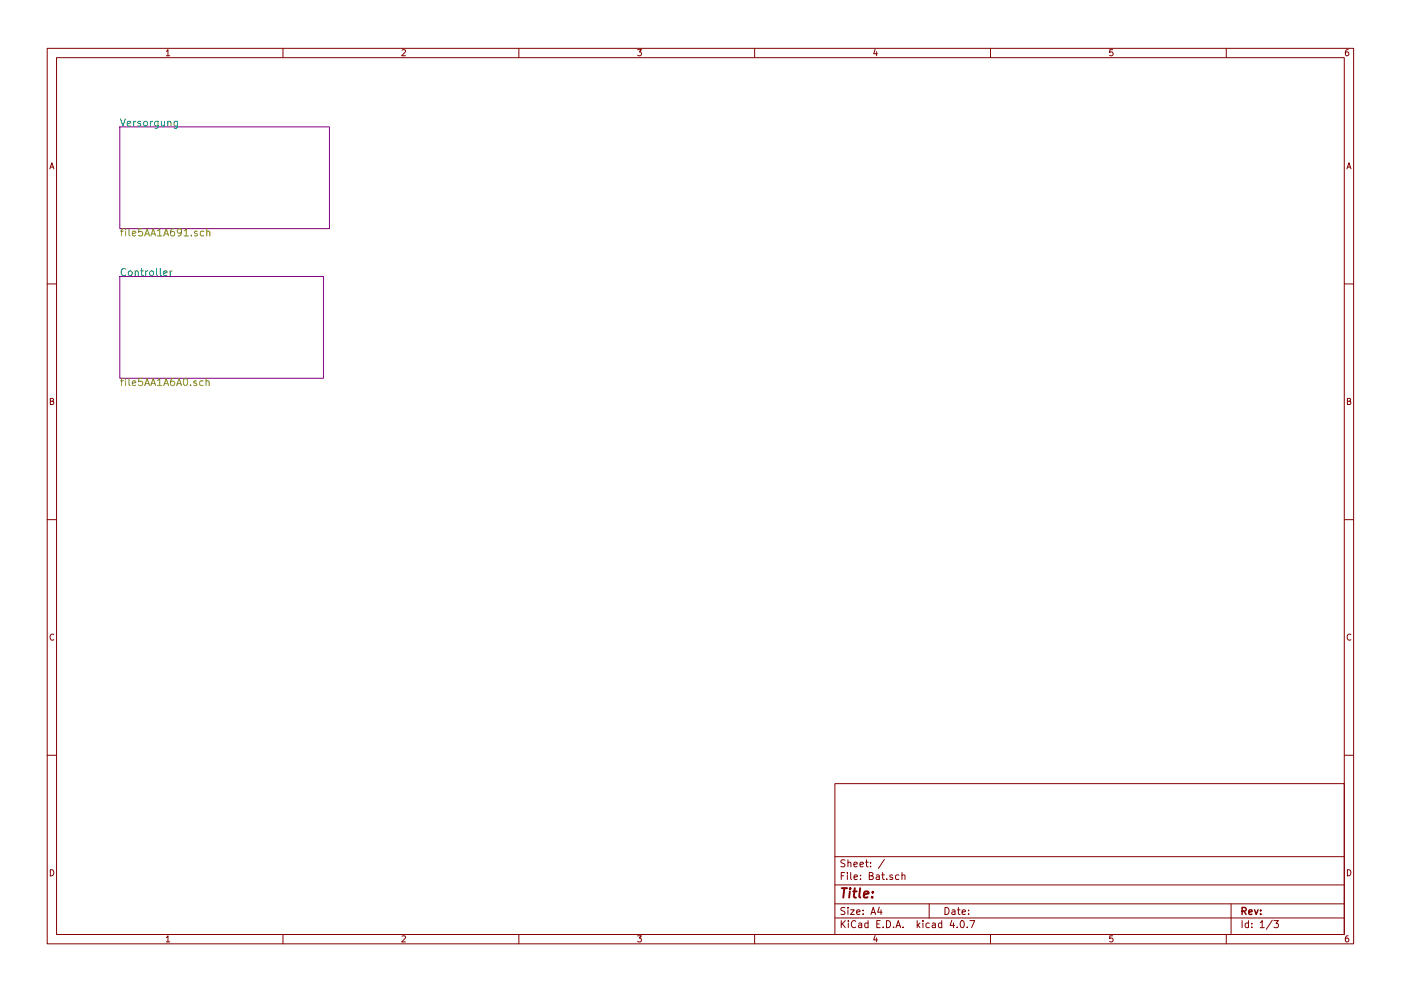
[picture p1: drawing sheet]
<svg xmlns="http://www.w3.org/2000/svg" width="297mm" height="210mm" viewBox="0 0 297 210" stroke-linecap="round" stroke-linejoin="round" font-family="sans-serif">
<g fill="none" stroke="#840000" stroke-width=".21">
<path d="M10 10.3h277v189.9h-277zM12 12.2h273v186.1h-273zM35.3 10.9l.3-.4v1.3M35.3 11.8h.7M60 10.3v1.9M85.2 10.6l.5-.1 .3 .4-.8 .9h.8M110 10.3v1.9M135.2 10.5h.8l-.4 .5 .3 .1 .1 .2-.1 .4-.2 .1-.5-.1M160 10.3v1.9M185.5 10.5l-.3 .9h.8M185.9 11v.8M210 10.3v1.9"/>
<path d="M235.9 10.5h-.6v.6h.6l.1 .5-.3 .2-.4-.1M260 10.3v1.9M285.9 10.5l-.4 .1-.2 .2-.1 .8 .3 .2 .4-.1 .1-.4-.1-.2-.4-.1-.3 .3M10.6 35.8l.4-1.3 .4 1.3M10.7 35.5h.6M285.6 35.8l.4-1.3 .4 1.3M285.7 35.5h.6M10 60.2h2M285 60.2h2M10.7 85.1h.5l.1-.5-.6-.1v1.3h.5l.2-.4-.3-.3M285.7 85.1h.5l.1-.5-.6-.1v1.3h.5l.2-.4-.3-.3M10 110.3h2"/>
<path d="M285 110.3h2M11.4 134.6a.58 .58 0 0 0-.8 .6 .58 .58 0 0 0 .8 .5M286.4 134.6a.58 .58 0 0 0-.8 .6 .58 .58 0 0 0 .8 .5M10 160.2h2M177 166.3h108v32h-108zM285 160.2h2M10.7 184.5a.65 .65 0 0 1 .7 .7 .65 .65 0 0 1-.7 .6zM35.3 198.9l.3-.4v1.3M35.3 199.8h.7M60 198.3v1.9M85.2 198.6l.5-.1 .3 .4-.8 .9h.8M110 198.3v1.9"/>
<path d="M135.2 198.5h.8l-.4 .5 .3 .1 .1 .2-.1 .4-.2 .1-.5-.1M160 198.3v1.9M177 194.8h108M177 191.8h108M177 187.8h108M177 181.8h108M178.4 195.3v1.5M178.4 185.8h.5M178.6 196l.6 .8M179.1 185.1h-.7v1.5M179.1 192.6l-.5-.1-.3 .3 .1 .3 .7 .4v.4l-.2 .1-.6-.1M179.1 182.5l-.5-.1-.3 .3 .1 .3 .7 .4v.4l-.2 .1-.6-.1"/>
<path d="M179.2 195.3l-.8 .9M179.7 185.1v.2M179.7 185.6v1M179.8 192.5v.2M179.8 183.1l.2-.2 .4 .1v.9M179.8 182.4v1.5M179.8 193v1M179.9 195.3v.2M179.9 195.8v1M180.3 193h.8l-.8 1h.8M180.4 185.1v1.3l.2 .2M181.1 183.4l.7-.1-.1-.3-.4-.1-.2 .2v.7h.6"/>
<path d="M181.1 186.1l.7-.1-.1-.3-.4-.1-.2 .2 .1 .7h.5M181.4 195.5a.71 .71 0 0 0-1 .5 .71 .71 0 0 0 .8 .8l.2-.1M181.6 193.5l.7-.1v-.3l-.4-.1-.3 .2 .1 .7h.6M182.1 195.9h.6v.9M182.3 183.4l.8-.1-.1-.3-.4-.1-.3 .2 .1 .7h.6M182.4 186.5v.1M182.4 185.7v.1M182.7 196.2l-.7 .3 .2 .3 .5-.1M183 193.9v.1M183 193.1v.1M183.5 182.9h.6M183.7 182.4v1.3l.4 .2"/>
<path d="M184 195.9l-.4-.1-.3 .3 .1 .6 .2 .1 .4-.1M184 195.3v1.5M184.3 185.8l.7-.1v-.4l-.2-.2h-.5v1.5h.6l.2-.1 .1-.4-.4-.3M184.6 183.8v.1M184.6 183v.1M184.7 194l.4-1.5 .5 1.5M184.8 193.6h.7M185.5 198.5l-.3 .9h.8M185.8 185.7h.6v.9M185.9 199v.8M185.9 196h.5M186.4 192.5l-.3 1h.9"/>
<path d="M186.4 186l-.7 .3 .3 .3 .4-.1M186.6 195.3h-.7v1.5h.7M186.8 193v1M186.9 185.6h.6M187.1 185.1v1.3l.4 .2M187.2 196.7v.1M187.5 182.3l-1.3 2M188 195.3a.76 .76 0 0 1 .8 .8 .76 .76 0 0 1-.8 .7zM188 186.5v.1M189.2 185.7l-.3-.1-.3 .2 .1 .2 .5 .2v.3h-.6M189.5 196.7v.1M190 196.8l.4-1.5 .6 1.5"/>
<path d="M190.1 196.4h.7M190.6 185.7l-.5-.1-.2 .3v.6l.2 .1 .5-.1M191.2 185.7l.2-.1 .4 .1 .1 .9M191.2 185.1v1.5M191.5 196.7v.1M194.5 195.3v1.5M194.6 196.3l.4 .5M195 195.8l-.5 .6M195.7 195.3v.2M195.7 195.8v1M197 191.8v3M197 195.9l-.4-.1-.3 .3 .1 .6 .2 .1 .4-.1"/>
<path d="M197.7 195.9h.6v.9M198.3 196.2l-.7 .3 .2 .3 .5-.1M199.7 195.9l-.5-.1-.2 .3v.6l.2 .1 .5-.1M199.7 195.3v1.5M200.4 192.5a.76 .76 0 0 1 .8 .8 .76 .76 0 0 1-.8 .7zM201.8 195.2l-.4 1.1h1M201.9 193.1h.5l.1 .9M202.2 195.8v1M202.5 193.4l-.7 .3 .2 .3 .5-.1M202.9 196.7v.1M203 193h.6M203.2 192.5v1.3l.4 .2"/>
<path d="M203.8 195.4l.1-.1a.8 .8 0 0 1 .6 .8 .8 .8 0 0 1-.6 .7 .97 .97 0 0 1-.1-1.4zM204 193.5l.7-.1-.1-.3-.4-.1-.2 .2 .1 .7h.5M205.1 196.7v.1M205.4 193.9v.1M205.4 193.1v.1M205.6 195.3h1.1l-.7 1.5M210 198.3v1.9M235.9 198.5h-.6v.7l.6-.1 .1 .5-.3 .2-.4-.1M260 198.3v1.9M261 191.8v6.5M263.3 195.3v1.5M264.7 195.9l-.4-.1-.3 .3 .1 .6 .2 .1 .4-.1"/>
<path d="M264.7 195.3v1.5M265.4 196.7v.1M265.4 195.9v.1M267.2 195.8l.4-.5v1.5M267.2 196.8h.8M269.7 195.2l-1.2 2M270.1 195.3h.9l-.5 .6 .5 .1v.7l-.2 .1-.7-.1M285.7 184.5a.65 .65 0 0 1 .7 .7 .65 .65 0 0 1-.7 .6zM285.9 198.5l-.4 .1-.2 .3-.1 .7 .3 .2 .4-.1 .1-.4-.1-.2-.4-.1-.3 .3"/>
</g>
<path d="M263.3 193.3l.8-.1 .1-.2-.1-.3-.2-.2h-.6v1.5M263.7 193.3l.5 .7M264.8 193.5l.7-.1-.1-.3-.4-.1-.2 .2v.7h.6M266 193l.3 1 .4-1M267.3 193.9v.1M267.3 193.1v.1" fill="none" stroke="#840000" stroke-width=".3"/>
<path d="M178.5 188.4h1.1M179 188.4l-.2 2M180.2 189.1l-.2 1.3M180.3 188.4l-.1 .2 .2-.1-.1-.1-.1 .2M180.9 189.1h.7M181.2 188.4l-.2 1.8 .1 .1 .4 .1M182.4 188.4l-.2 1.8 .2 .2M183.2 189.8l.9-.2v-.4l-.6-.1-.3 .3v.9h.7M184.9 190.3v.1M185.1 189.2l-.1 .2-.1-.1 .2-.1-.1 .2" fill="none" stroke="#840000" stroke-width=".41"/>
<path d="M25.4 26.9h44.4v21.6h-44.4zM25.4 58.7h43.2v21.6h-43.2z" fill="none" stroke="#840084" stroke-width=".21"/>
<g fill="none" stroke="#008484" stroke-width=".21">
<path d="M25.6 25.2l.5 1.5 .5-1.5M27 26.2l.7-.1-.1-.3-.4-.1-.2 .3 .1 .7h.5M28.3 25.7v1M28.8 25.7l-.5 .3M29.8 25.8l-.4-.1-.2 .3 .1 .2 .5 .1v.4h-.6M30.5 25.9l.3-.2 .4 .2 .1 .6-.2 .2h-.3l-.3-.1zM31.9 25.7v1M32.3 25.7l-.4 .3M33.5 25.7v1.3l-.3 .2h-.4M33.5 25.8l-.4-.1-.3 .3 .1 .7h.6M34.2 25.7l.1 1h.3l.3-.1M34.9 25.7v1"/>
<path d="M35.6 25.9l.1-.1a.36 .36 0 0 1 .5 .2v.7M35.6 25.7v1M37.6 25.7v1.3l-.3 .2h-.3M37.6 25.8l-.4-.1-.3 .3 .1 .7h.6M26.6 57.1a.72 .72 0 0 0-1 .5 .72 .72 0 0 0 .7 .9l.3-.2M27.3 57.6l.2-.1 .4 .1 .1 .6-.1 .2-.4 .1-.2-.2zM28.7 57.6a.36 .36 0 0 1 .6 .1v.8M28.7 57.5v1M29.8 57.5h.6M30 57v1.3l.4 .2M30.9 57.5v1M31.3 57.5l-.4 .3"/>
<path d="M31.8 57.6l.3-.1 .4 .1 .1 .6-.2 .2-.3 .1-.3-.2zM33.2 57v1.3l.2 .2M34 57v1.3l.2 .2M34.7 58l.7-.2v-.2l-.5-.1-.2 .2 .1 .7h.6M36.1 57.5v1M36.5 57.5l-.4 .3"/>
</g>
<g fill="none" stroke="#848400" stroke-width=".21">
<path d="M25.6 49h.5M26.1 48.5l-.3 .3v1.3M26.6 48.5v.2M26.6 49v1.1M27.4 48.5v1.4l.2 .2M28.1 49.5l.7-.1-.1-.3-.4-.1-.2 .3v.7h.6M30.2 48.5h-.8v.8l.2-.2 .5 .1 .2 .6-.4 .3-.5-.2M30.7 50.1l.5-1.6 .5 1.6M30.8 49.6h.7M32 50.1l.5-1.6 .5 1.6M32.1 49.6h.7M33.4 49l.5-.5v1.6"/>
<path d="M33.4 50.1h.9M34.7 50.1l.5-1.6 .5 1.6M34.8 49.6h.8M36.9 48.5l-.5 .1a.99 .99 0 0 0 0 1.5l.6-.2v-.5l-.3-.3h-.3l-.3 .3M38.5 49.2l-.3 .3h-.3l-.3-.3 .1-.5 .5-.2a.96 .96 0 0 1-.2 1.6h-.3M39 49l.5-.5v1.6M39 50.1h.9M40.6 49.9v.2M41.8 49.1l-.3-.1-.3 .3 .1 .2 .5 .1v.4h-.6M43.2 49.1l-.4-.1-.3 .3 .1 .7h.6M43.8 49.2l.1-.1a.36 .36 0 0 1 .6 .2v.8M43.8 48.5v1.6"/>
<path d="M25.6 80.8h.5M26.1 80.3l-.3 .2v1.3M26.6 80.3v.1M26.6 80.8v1M27.4 80.3v1.3l.2 .2M28.1 81.3l.7-.2-.1-.2-.4-.1-.2 .2v.7h.6M30.2 80.3h-.8v.7l.2-.1h.5l.2 .6-.4 .3-.5-.1M30.7 81.8l.5-1.5 .5 1.5M30.8 81.4h.7M32 81.8l.5-1.5 .5 1.5M32.1 81.4h.7M33.4 80.7l.5-.4v1.5"/>
<path d="M33.4 81.8h.9M34.7 81.8l.5-1.5 .5 1.5M34.8 81.4h.8M36.9 80.3l-.5 .1a.99 .99 0 0 0 0 1.4l.6-.1v-.6l-.3-.2h-.3l-.3 .2M37.5 81.8l.5-1.5 .5 1.5M37.6 81.4h.7M39 80.4l.3-.1a.81 .81 0 0 1 .5 .7 .81 .81 0 0 1-.5 .8l-.3-.1-.1-.5zM40.4 81.7v.1M41.7 80.9l-.4-.1-.2 .2v.2l.6 .2v.3h-.6M43.1 80.9l-.5-.1-.3 .3 .2 .6h.6M43.7 80.9h.1a.36 .36 0 0 1 .5 .1v.8M43.7 80.3v1.5"/>
</g>
</svg>
